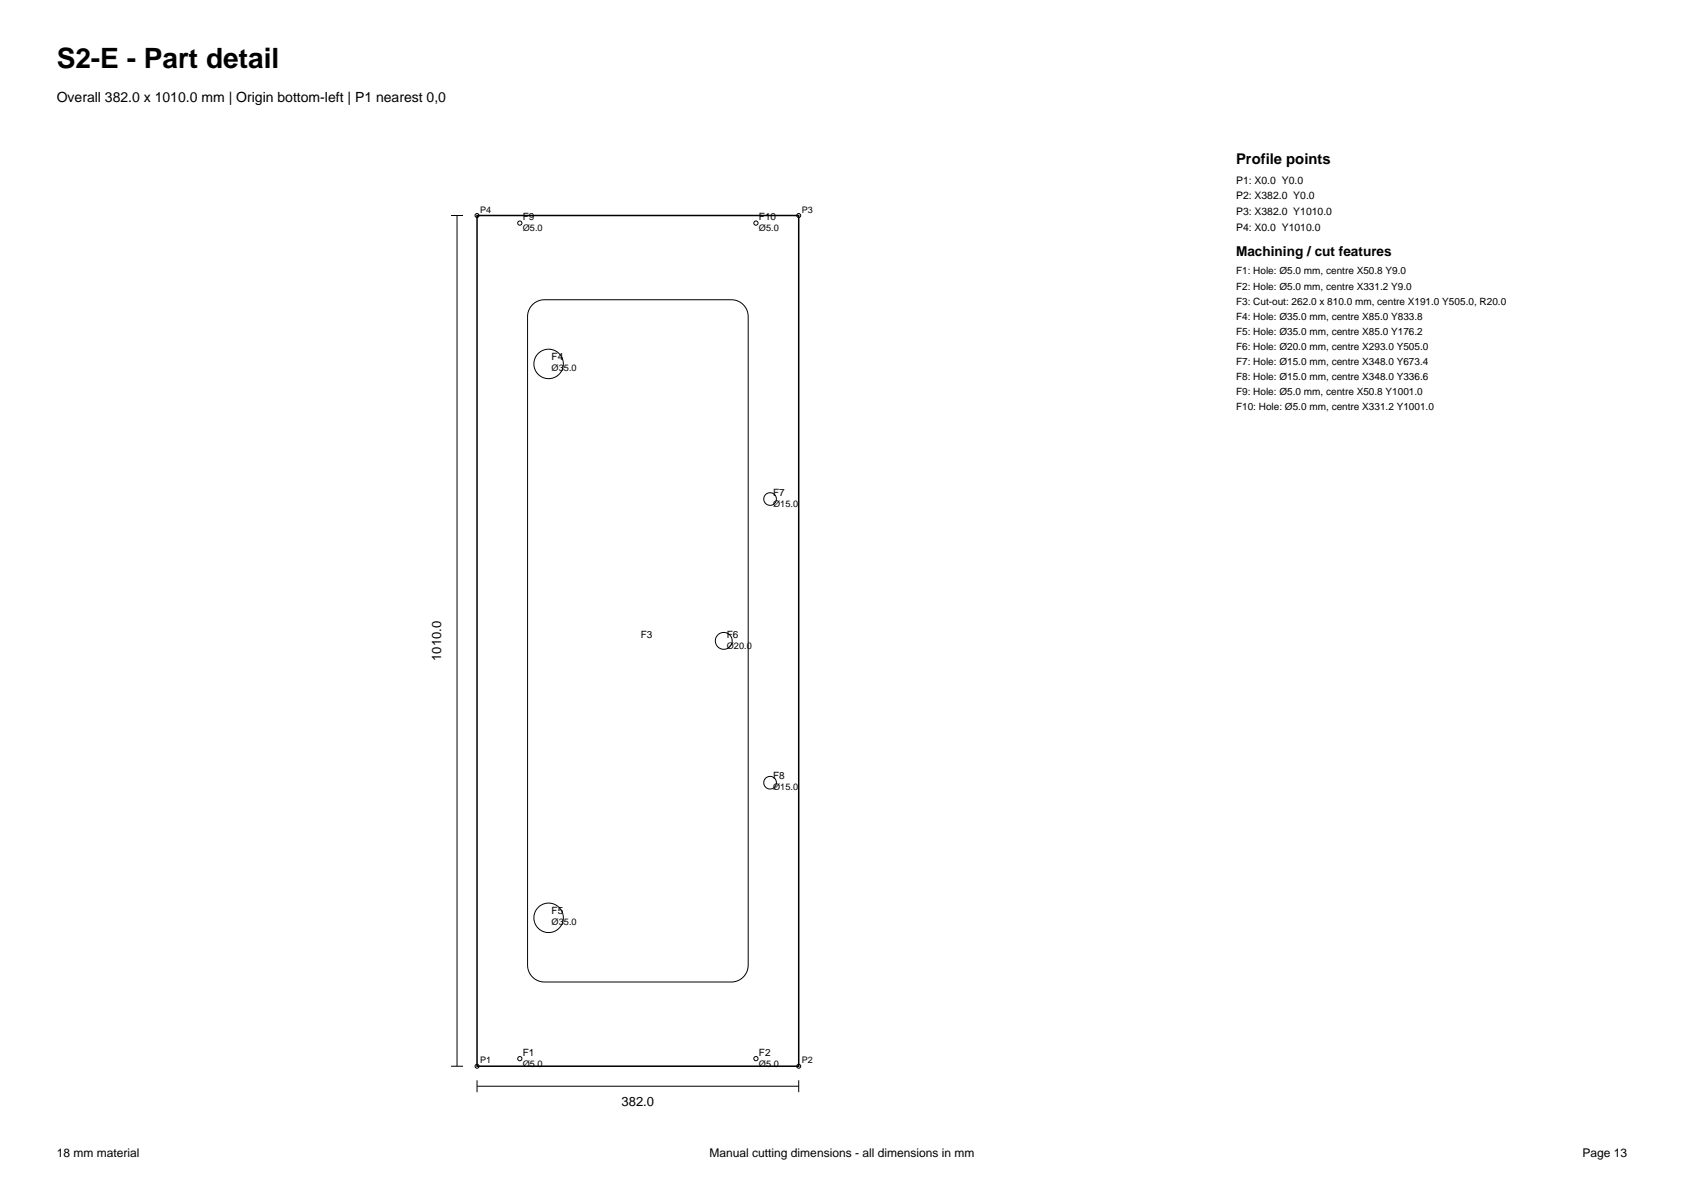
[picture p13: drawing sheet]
<svg xmlns="http://www.w3.org/2000/svg" width="297mm" height="210mm" viewBox="0 0 297 210" stroke-linecap="round" stroke-linejoin="round" font-family="sans-serif">
<defs><g id="words">
<text font-size="4.9" x="10" y="12">S2-E - Part detail</text>
<text font-size="2.6" x="218" y="29">Profile points</text>
<text font-size="2.5" x="10" y="18">Overall 382.0 x 1010.0 mm | Origin bottom-left | P1 nearest 0,0</text>
<text font-size="2.4" x="218" y="45.2">Machining / cut features</text>
<g font-size="2.3">
<text x="77.8" y="116.5" transform="rotate(-90 77.8 116.5)">1010.0</text>
<text x="109.6" y="195.1">382.0</text>
</g>
<g font-size="2.1">
<text x="10" y="204">18 mm material</text>
<text x="125.2" y="204">Manual cutting dimensions - all dimensions in mm</text>
<text x="279.1" y="204">Page 13</text>
</g>
<g font-size="1.8">
<text x="218" y="32.4">P1: X0.0 Y0.0</text>
<text x="218" y="35.1">P2: X382.0 Y0.0</text>
<text x="92.2" y="38.8">F9</text>
<text x="133.9" y="38.8">F10</text>
<text x="218" y="37.9">P3: X382.0 Y1010.0</text>
<text x="218" y="40.7">P4: X0.0 Y1010.0</text>
<text x="218" y="48.4">F1: Hole: Ø5.0 mm, centre X50.8 Y9.0</text>
<text x="218" y="51.1">F2: Hole: Ø5.0 mm, centre X331.2 Y9.0</text>
<text x="218" y="53.7">F3: Cut-out: 262.0 x 810.0 mm, centre X191.0 Y505.0, R20.0</text>
<text x="218" y="56.3">F4: Hole: Ø35.0 mm, centre X85.0 Y833.8</text>
<text x="218" y="59">F5: Hole: Ø35.0 mm, centre X85.0 Y176.2</text>
<text x="97.3" y="63.5">F4</text>
<text x="218" y="61.6">F6: Hole: Ø20.0 mm, centre X293.0 Y505.0</text>
<text x="218" y="64.3">F7: Hole: Ø15.0 mm, centre X348.0 Y673.4</text>
<text x="218" y="66.9">F8: Hole: Ø15.0 mm, centre X348.0 Y336.6</text>
<text x="218" y="69.6">F9: Hole: Ø5.0 mm, centre X50.8 Y1001.0</text>
<text x="218" y="72.3">F10: Hole: Ø5.0 mm, centre X331.2 Y1001.0</text>
<text x="136.3" y="87.5">F7</text>
<text x="113" y="112.5">F3</text>
<text x="128.2" y="112.4">F6</text>
<text x="136.3" y="137.4">F8</text>
<text x="97.3" y="161.2">F5</text>
<text x="92.2" y="186.1">F1</text>
<text x="133.9" y="186.1">F2</text>
</g>
<g font-size="1.6">
<text x="84.7" y="37.5">P4</text>
<text x="92.2" y="40.7">Ø5.0</text>
<text x="133.9" y="40.7">Ø5.0</text>
<text x="141.4" y="37.5">P3</text>
<text x="97.3" y="65.5">Ø35.0</text>
<text x="136.3" y="89.4">Ø15.0</text>
<text x="128.2" y="114.3">Ø20.0</text>
<text x="136.3" y="139.4">Ø15.0</text>
<text x="97.3" y="163.1">Ø35.0</text>
<text x="84.7" y="187.5">P1</text>
<text x="92.2" y="188.1">Ø5.0</text>
<text x="133.9" y="188.1">Ø5.0</text>
<text x="141.4" y="187.5">P2</text>
</g>
</g></defs>
<path d="M84.1 38h56.8v150h-56.8z" fill="none" stroke="#000" stroke-width=".26"/>
<g fill="none" stroke="#000" stroke-width=".18">
<path d="M79.5 38h2.2M80.6 38v150M93.9 53.7a2.97 2.97 0 0 1 2.1-.8h33a2.97 2.97 0 0 1 3 2.9v114.4a2.97 2.97 0 0 1-3 2.9h-33a2.97 2.97 0 0 1-3-2.9v-114.4a2.97 2.97 0 0 1 .9-2.1zM79.5 188h2.2M84.1 191.5h56.8M84.1 190.5v2.1M140.9 190.5v2.1"/>
<circle cx="84.1" cy="38" r=".35"/>
<circle cx="91.7" cy="39.3" r=".37"/>
<circle cx="133.3" cy="39.3" r=".37"/>
<circle cx="140.9" cy="38" r=".35"/>
<circle cx="96.8" cy="64.2" r="2.6"/>
<circle cx="135.8" cy="88" r="1.11"/>
<circle cx="127.6" cy="113" r="1.49"/>
<circle cx="135.8" cy="138" r="1.11"/>
<circle cx="96.8" cy="161.8" r="2.6"/>
<circle cx="84.1" cy="188" r=".35"/>
<circle cx="91.7" cy="186.7" r=".37"/>
<circle cx="133.3" cy="186.7" r=".37"/>
<circle cx="140.9" cy="188" r=".35"/>
</g>
<use href="#words"/>
</svg>
